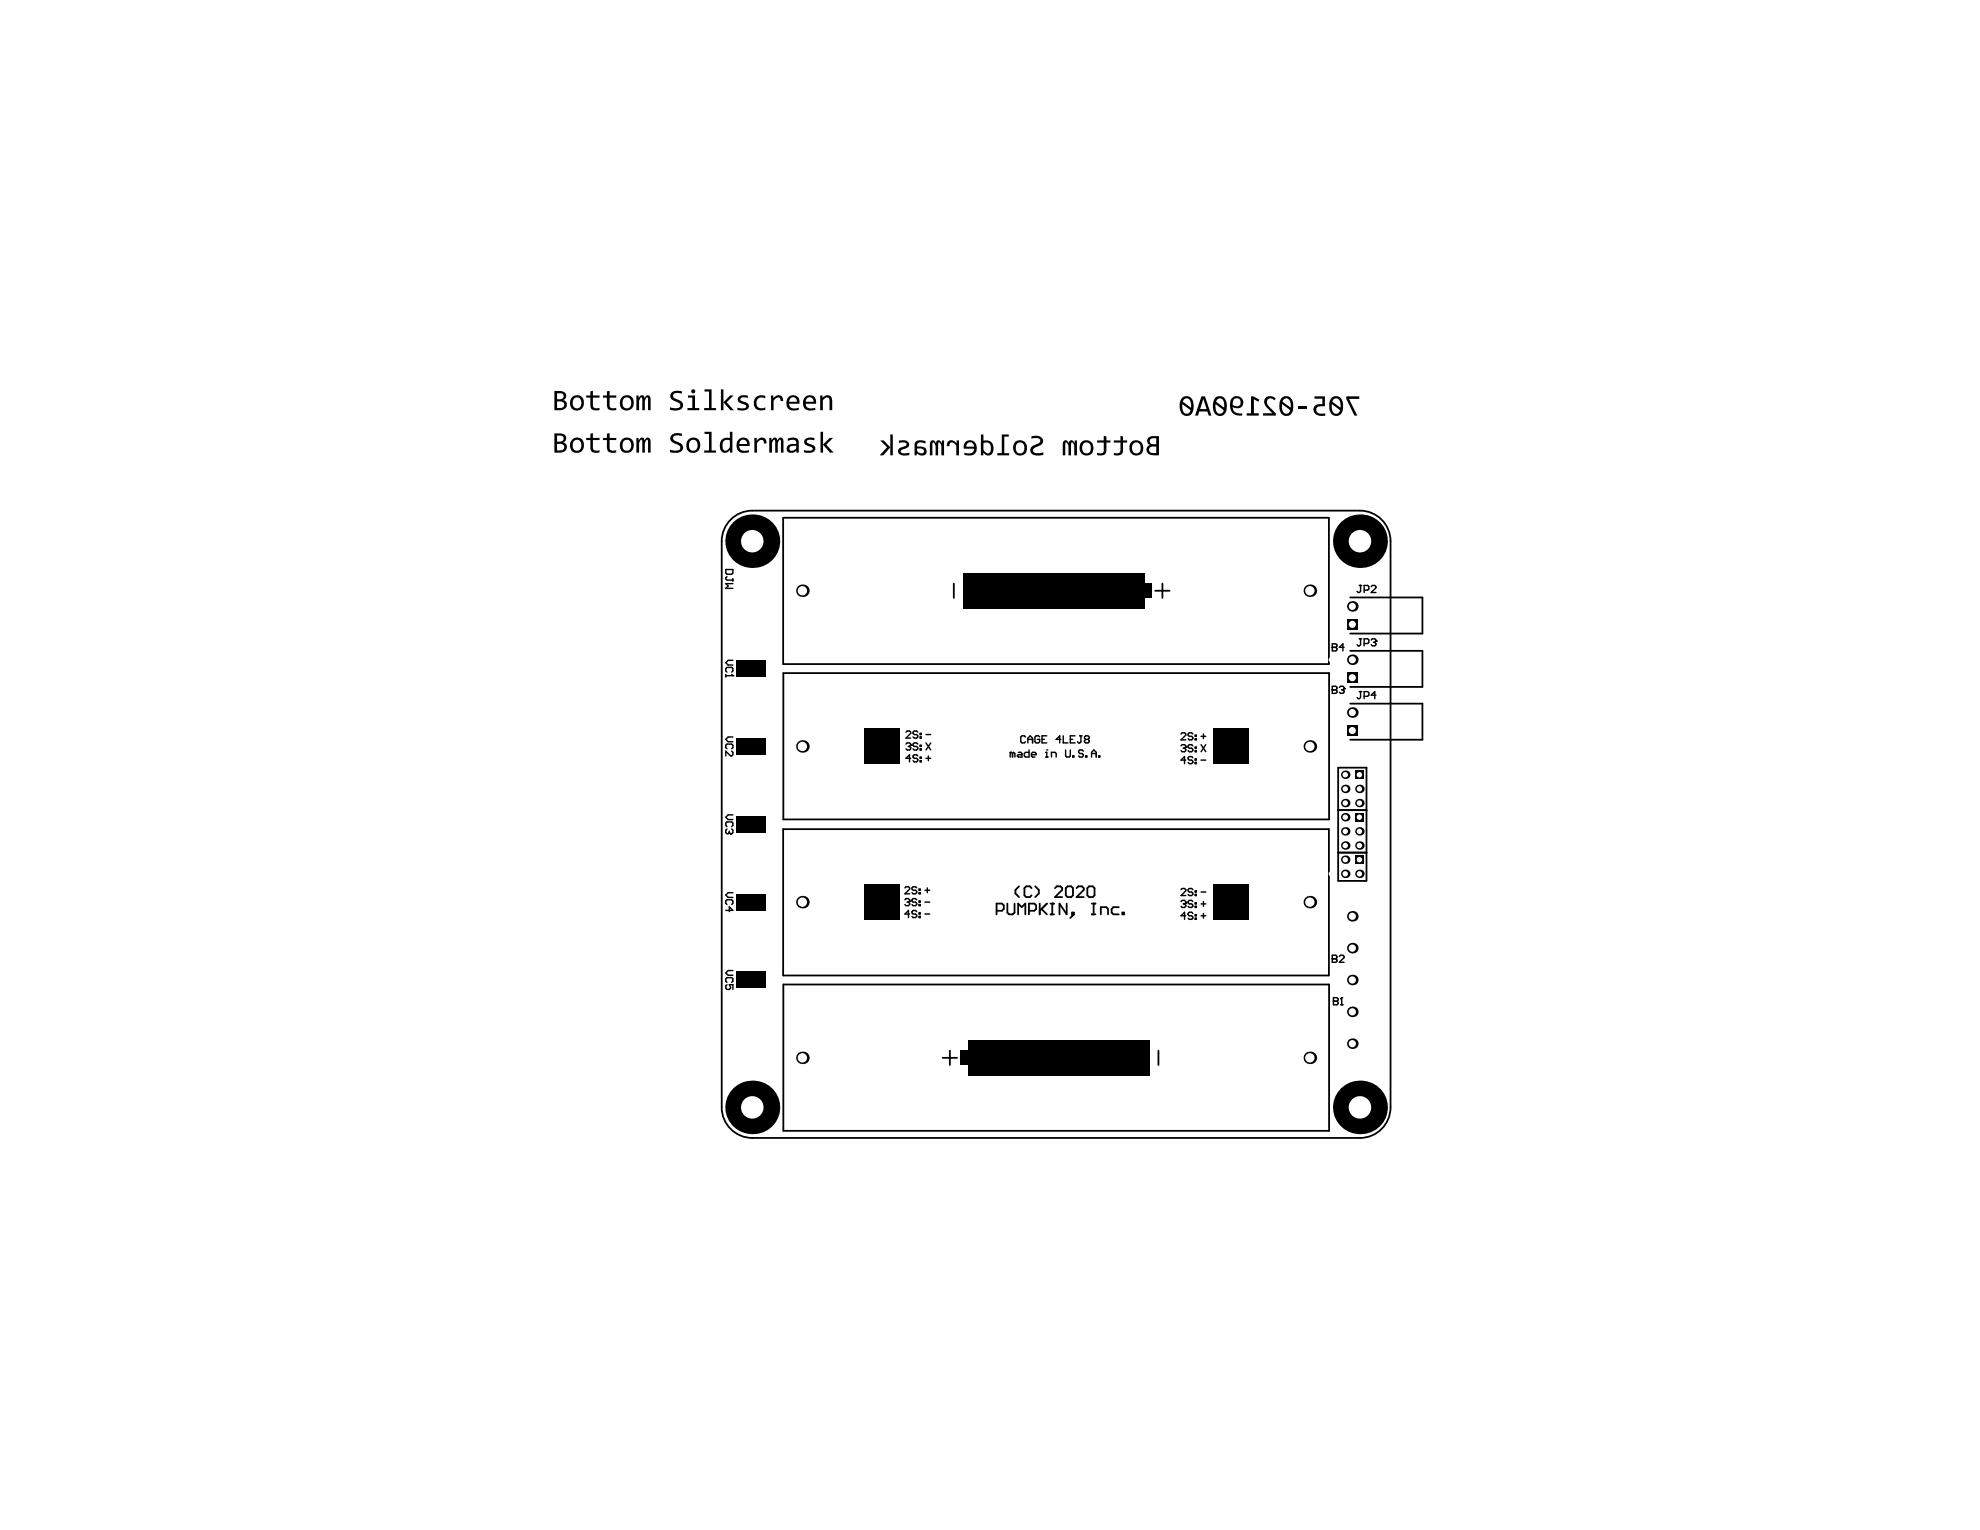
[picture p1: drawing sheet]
<svg xmlns="http://www.w3.org/2000/svg" width="279mm" height="216mm" viewBox="0 0 279 216" stroke-linecap="round" stroke-linejoin="round" font-family="sans-serif">
<g fill="#000">
<path d="M82.7 55.8h.6v-.6l.4-.1v.7h.9v.3h-.9v1.1a.6 .6 0 0 0 .9 .4v.3h-.4a.7 .7 0 0 1-.9-.7v-1.1h-.6zM85.6 55.2l.4-.1v.7h1v.3h-1v1.1a.55 .55 0 0 0 .9 .4h.1v.3h-.4a.76 .76 0 0 1-1-.7v-1.1h-.5v-.3h.5zM89.8 55.8h.3v.4l.2-.2a.36 .36 0 0 1 .4-.2 .36 .36 0 0 1 .2 .4h.1a.44 .44 0 0 1 .5-.4 .44 .44 0 0 1 .3 .6v1.5h-.3v-1.5a.17 .17 0 0 0-.1-.3 .17 .17 0 0 0-.2 .1l-.2 .3v1.4h-.4v-1.5a.2 .2 0 0 0 0-.2 .2 .2 0 0 0-.2-.1l-.2 .4v1.4h-.4zM94.7 55.5a1.63 1.63 0 0 1 1.5-.3v.4l-.4-.1a.54 .54 0 0 0-.5 0 .54 .54 0 0 0-.3 .5l.2 .2 .6 .3a.75 .75 0 0 1 .6 .9 .75 .75 0 0 1-.9 .5l-1-.1v-.3l1 .1a.44 .44 0 0 0 .5-.4 .44 .44 0 0 0-.5-.5l-.6-.3-.3-.2v-.4zM99.4 54.9h1v2.7h.6v.3h-1.6v-.3h.7v-2.4h-.7zM101.7 54.9h.4v1.9l.9-1h.5l-1 1 1.1 1.1h-.5l-1-1.1v1.1h-.4zM104.3 56l.6-.2h.6v.4l-.4-.1a.46 .46 0 0 0-.6 .3l.3 .2 .5 .2a.58 .58 0 0 1 .3 .7 .58 .58 0 0 1-.7 .4h-.8v-.4l.7 .1a.32 .32 0 0 0 .4 0 .32 .32 0 0 0 0-.4l-.6-.3a.55 .55 0 0 1-.5-.3 .55 .55 0 0 1 .2-.6zM106.6 56.1l.7-.3 .7 .1v.3l-.4-.1h-.4l-.3 .2-.1 .2a.77 .77 0 0 0 .2 1 .77 .77 0 0 0 1 0v.3l-.4 .1a1.08 1.08 0 0 1-1.2-.6 1.08 1.08 0 0 1 .2-1.2zM108.8 55.8h.3v.4l.1-.1a.7 .7 0 0 1 .9-.3 .7 .7 0 0 1 .4 .8h-.3a.43 .43 0 0 0-.4-.5 .43 .43 0 0 0-.5 .3l-.1 .1v1.4h-.4zM115.7 55.8h.4v.3l.3-.2a.69 .69 0 0 1 .7 0 .69 .69 0 0 1 .3 .6v1.4h-.3v-1.3a.42 .42 0 0 0-.3-.5 .42 .42 0 0 0-.6 .2l-.1 .2v1.4h-.4zM176.5 55.9h.4l.8 .5-.1 .3-.7-.4v2h.7v.3h-1.7v-.3h.6zM178.6 56.1a1.06 1.06 0 0 1 1.4 .2l-.2 .2-.2-.2a.55 .55 0 0 0-.8 .1 .55 .55 0 0 0 .2 .8l1 1.1v.3h-1.8v-.3h1.4l-.8-.8-.3-.4-.1-.5z"/>
<path d="M183.2 57.4h1.3v.3h-1.3zM185.5 55.9h1.5v1.4h-.5a.54 .54 0 0 0-.8 .5 .54 .54 0 0 0 .7 .6l.6-.1v.3h-1a.79 .79 0 0 1-.7-.7 .79 .79 0 0 1 .7-.9h.6v-.7h-1.1zM190 55.9h1.8v.4h-1.4l1.1 2.3h-.4l-1.1-2.3zM82.7 61.8h.6v-.6l.4-.1v.7h.9v.3h-.9v1.1a.6 .6 0 0 0 .9 .3v.3l-.4 .1a.7 .7 0 0 1-.9-.7v-1.1h-.6zM85.6 61.2l.4-.1v.7h1v.3h-1v1.1a.62 .62 0 0 0 1 .3v.3l-.3 .1a.83 .83 0 0 1-1.1-.7v-1.1h-.5v-.3h.5zM89.8 61.8h.3v.4a.41 .41 0 0 1 .5-.5 .41 .41 0 0 1 .3 .5l.1-.1a.43 .43 0 0 1 .6-.3 .43 .43 0 0 1 .2 .6v1.5h-.3v-1.6a.18 .18 0 0 0-.2-.3 .18 .18 0 0 0-.2 .2l-.1 .3v1.4h-.4v-1.6a.19 .19 0 0 0-.1-.3 .19 .19 0 0 0-.2 .3l-.1 .2v1.4h-.4zM94.7 61.5l.5-.3h1v.3h-.3a.55 .55 0 0 0-.6-.1 .55 .55 0 0 0-.3 .5l.2 .3 .6 .2a.76 .76 0 0 1 .6 1 .76 .76 0 0 1-1 .5l-.9-.1v-.3l.9 .1a.44 .44 0 0 0 .6-.4 .44 .44 0 0 0-.5-.5l-.6-.3a.68 .68 0 0 1-.2-.9zM99.4 60.9h1v2.7h.6v.3h-1.6v-.3h.7v-2.4h-.7zM106.4 61.8h.4v.4a.73 .73 0 0 1 .8-.4 .73 .73 0 0 1 .6 .7v.1h-.4a.44 .44 0 0 0-.4-.5 .44 .44 0 0 0-.5 .3l-.1 .1v1.4h-.4zM108.6 61.8h.3v.4a.41 .41 0 0 1 .4-.5 .41 .41 0 0 1 .4 .5v-.1a.43 .43 0 0 1 .6-.3 .43 .43 0 0 1 .3 .6v1.5h-.4v-1.6a.18 .18 0 0 0-.1-.3 .18 .18 0 0 0-.2 .2l-.2 .3v1.4h-.3v-1.6a.19 .19 0 0 0-.2-.3 .19 .19 0 0 0-.2 .3l-.1 .2v1.4h-.3zM113.6 62l.4-.2h.9v.3l-.4-.1a.53 .53 0 0 0-.6 .2l.1 .3 .7 .3a.51 .51 0 0 1 .3 .7l-.3 .3-.3 .1-.9-.1v-.3l.7 .1a.33 .33 0 0 0 .3 0 .33 .33 0 0 0 .1-.4l-.5-.2a.77 .77 0 0 1-.6-.6zM115.8 60.9h.3v1.8l1-.9h.5l-1 1 1 1.1h-.5l-1-1.1v1.1h-.3z"/>
<path d="M124.2 62.1h.5l.9 1v-1.8h.4v3h-.4v-1.2l-1 1.2h-.5l1.1-1.2zM126.8 62.2l.8-.1 .5 .2a.53 .53 0 0 1 .2 .5 .53 .53 0 0 1-.4 .4l-.5 .2a.3 .3 0 0 0-.3 .4 .3 .3 0 0 0 .5 .2l.7-.1v.3h-1.1a.57 .57 0 0 1-.5-.6 .57 .57 0 0 1 .6-.5l.3-.1a.3 .3 0 0 0 .3-.4 .3 .3 0 0 0-.4-.2l-.7 .1zM131.4 62.2a.44 .44 0 0 1 .4 0 .44 .44 0 0 1 .3 .4 .41 .41 0 0 1 .4-.5 .41 .41 0 0 1 .4 .5v-.5h.3v2.2h-.4v-1.5a.24 .24 0 0 0-.1-.3 .24 .24 0 0 0-.3 0v1.8h-.4v-1.4l-.1-.2a.22 .22 0 0 0-.1-.2 .22 .22 0 0 0-.2 0v1.8h-.4v-1.7zM133.8 62.3a.81 .81 0 0 1 1.2 .3v-.5h.3v2.2h-.4v-1.4l-.1-.2a.41 .41 0 0 0-.6-.2 .41 .41 0 0 0-.2 .5h-.4zM141.4 61.3h1v.3h-.7v2.3h.7v.4h-1.7v-.4h.7zM145.5 61.6l1.1-.1 .5 .3 .1 .4-.1 .3-.1 .2-1 .5-.2 .2a.43 .43 0 0 0 .1 .5 .43 .43 0 0 0 .5 0l.8-.1v.4l-.5 .1-.7-.1a.74 .74 0 0 1-.6-.7 .74 .74 0 0 1 .7-.7l.4-.2a.42 .42 0 0 0 .3-.6 .42 .42 0 0 0-.6-.2l-.7 .1zM150.1 62.2a.44 .44 0 0 1 .5 0 .44 .44 0 0 1 .2 .4 .41 .41 0 0 1 .4-.5 .41 .41 0 0 1 .4 .5l.1-.5h.3v2.2h-.4l-.1-1.5a.24 .24 0 0 0 0-.3 .24 .24 0 0 0-.3 0l-.1 1.8h-.3v-1.4l-.1-.2a.2 .2 0 0 0-.1-.2 .2 .2 0 0 0-.3 0v1.8h-.3v-1.7zM154.8 62.1h1v-.6l.3 .1v.5h.6v.4h-.6v1a.81 .81 0 0 1-1 .8l-.3-.1v-.3h.2a.5 .5 0 0 0 .8-.4v-1h-1zM157.2 62.1h.9v-.6l.4 .1v.5h.5v.4h-.5v1a.8 .8 0 0 1-1.1 .8l-.2-.1v-.3h.1a.52 .52 0 0 0 .8-.4v-1h-.9z"/>
<path d="M78.6 55.5v.8h.4a.43 .43 0 0 0 .5-.4 .43 .43 0 0 0-.5-.4zM78.6 56.6v1h.4a.48 .48 0 0 0 .6-.5 .48 .48 0 0 0-.6-.5zM78.2 55.2h.8a.7 .7 0 0 1 .8 .3 .7 .7 0 0 1-.1 .8l-.3 .1 .3 .1a.75 .75 0 0 1 .2 .9 .75 .75 0 0 1-.8 .5h-.9z"/>
<path d="M80.9 56.3l-.1 .3v.6a.61 .61 0 0 0 .7 .4 .61 .61 0 0 0 .5-.6v-.5a.56 .56 0 0 0-1-.3zM80.7 56.1l.1-.1a.99 .99 0 0 1 1.2-.1 .99 .99 0 0 1 .4 1.2v.1a1.02 1.02 0 0 1-1.5 .6 1.02 1.02 0 0 1-.3-1.5z"/>
<path d="M88 56.3l-.2 .6a.68 .68 0 0 0 .5 .7 .61 .61 0 0 0 .8-.6l-.1-.5-.1-.2-.3-.2a.59 .59 0 0 0-.6 .2zM87.7 56.1a1 1 0 0 1 1.3-.2 1 1 0 0 1 .4 1.2l-.1 .4a1.01 1.01 0 0 1-1.3 .3 1.01 1.01 0 0 1-.5-1.3z"/>
<path d="M97.5 55.2a.3 .3 0 0 1 .6 0 .3 .3 0 0 1-.6 0zM97.1 55.8h1v1.8h.6v.3h-1.7v-.3h.7v-1.5h-.6z"/>
<path d="M111.5 56.2l-.2 .5h1.2a.57 .57 0 0 0-.4-.6 .57 .57 0 0 0-.6 .1zM111.3 56a.93 .93 0 0 1 1.1-.1 .93 .93 0 0 1 .4 1.1h-1.5a.8 .8 0 0 0 1.3 .6l.1-.1v.3l-.4 .1a1.08 1.08 0 0 1-1.2-.5 1.08 1.08 0 0 1 .1-1.2z"/>
<path d="M113.8 56.3l-.1 .4h1.1l-.1-.3a.52 .52 0 0 0-.4-.4 .52 .52 0 0 0-.5 .3zM113.6 56.1a.93 .93 0 0 1 1.1-.2 .93 .93 0 0 1 .5 1.1h-1.5a.81 .81 0 0 0 1.2 .6l.1-.1v.3l-.4 .1a1.03 1.03 0 0 1-1.1-.3 1.03 1.03 0 0 1-.2-1.1z"/>
<path d="M167 56.4a.6 .6 0 0 1 .7-.1 .6 .6 0 0 1 .4 .6v.6l-1.2-.8zM166.8 57l1.2 .9v.1a.57 .57 0 0 1-.7 .4 .57 .57 0 0 1-.4-.7zM166.8 56.1l-.3 .7v1a.97 .97 0 0 0 1.1 .9 .97 .97 0 0 0 .8-1.1v-.6a.97 .97 0 0 0-.5-1 .97 .97 0 0 0-1.1 .1z"/>
<path d="M169.8 56.3l.5 1.4h-.9zM169.5 55.9l-.9 2.7h.4l.2-.5h1.2l.2 .5h.3l-.9-2.7z"/>
<path d="M171.8 56.3l.4-.1 .4 .2 .1 .4 .1 .7-1.2-.8zM171.5 57l1.2 .9-.1 .1a.56 .56 0 0 1-.6 .4 .56 .56 0 0 1-.4-.7zM171.5 56.1l-.3 .7v.8l.1 .4a.95 .95 0 0 0 1.1 .7 .95 .95 0 0 0 .7-1.1v-.6a.99 .99 0 0 0-.5-1 .99 .99 0 0 0-1.1 .1z"/>
<path d="M174.1 56.4l.3-.2a.59 .59 0 0 1 .6 .8 .59 .59 0 0 1-.9 .2l-.2-.1v-.2zM173.8 56.2l-.2 .4v.6a1.3 1.3 0 0 0 1.5 1.4h.2v-.3h-.7l-.4-.2-.2-.3-.1-.4 .5 .2a.87 .87 0 0 0 1-.9 .87 .87 0 0 0-1.1-.8z"/>
<path d="M181.1 56.4a.61 .61 0 0 1 .8-.1 .61 .61 0 0 1 .2 .7v.5l-1.1-.8zM180.9 57l1.2 .9-.1 .2a.59 .59 0 0 1-.8 .2 .59 .59 0 0 1-.3-.7zM180.9 56.1l-.3 .6v1.2a.96 .96 0 0 0 1.1 .8 .96 .96 0 0 0 .8-1.1v-.4a1.04 1.04 0 0 0-1.4-1.2z"/>
<path d="M188.2 56.4a.61 .61 0 0 1 .7-.1 .61 .61 0 0 1 .2 .7l.1 .5-1.2-.8zM188 57l1.1 .9-.1 .2a.59 .59 0 0 1-.7 .2 .59 .59 0 0 1-.3-.7zM187.9 56.1l-.3 .5v.8a1.02 1.02 0 0 0 .4 1.1 1.02 1.02 0 0 0 1.2 0l.3-.6v-1a.96 .96 0 0 0-.5-.9 .96 .96 0 0 0-1.1 .1z"/>
<path d="M78.6 61.5v.8h.4a.44 .44 0 0 0 .5-.4 .44 .44 0 0 0-.5-.4zM78.6 62.6v1h.4a.48 .48 0 0 0 .6-.5 .48 .48 0 0 0-.6-.5zM78.2 61.2h.8a.67 .67 0 0 1 .9 .4 .67 .67 0 0 1-.5 .8l.1 .1a.75 .75 0 0 1 .4 .9 .75 .75 0 0 1-.9 .5h-.8z"/>
<path d="M80.9 62.3l-.1 .4a.67 .67 0 0 0 .7 .9 .8 .8 0 0 0 .5-.8 .8 .8 0 0 0-.6-.8zM80.7 62a1.02 1.02 0 0 1 1.4 0 1.02 1.02 0 0 1 .2 1.3 1.01 1.01 0 0 1-1.4 .5 1.01 1.01 0 0 1-.4-1.4z"/>
<path d="M87.9 62.3l-.1 .4a.67 .67 0 0 0 .2 .7 .67 .67 0 0 0 .8 .1l.2-.4v-.6a.58 .58 0 0 0-.5-.4 .58 .58 0 0 0-.6 .2zM87.8 62a1.02 1.02 0 0 1 1.3 0 1.02 1.02 0 0 1 .2 1.3 1 1 0 0 1-1.3 .6 1 1 0 0 1-.5-1.3z"/>
<path d="M97.3 62.3l-.1 .4a.72 .72 0 0 0 .4 .9h.1a.76 .76 0 0 0 .7-.4 .76 .76 0 0 0 0-.8 .58 .58 0 0 0-1.1-.1zM97.1 62a1.02 1.02 0 0 1 1.4 0 1.02 1.02 0 0 1 .2 1.3v.1a1 1 0 0 1-1.3 .4 1 1 0 0 1-.5-1.2z"/>
<path d="M101.8 62.1l.1-.1a1.13 1.13 0 0 1 1.1-.2v-.9h.4v3h-.4v-.4a.76 .76 0 0 1-1 .4 .76 .76 0 0 1-.4-.9v-.4zM102.1 62.2l-.1 .5a.61 .61 0 0 0 .5 .9l.5-.5v-1h-.5z"/>
<path d="M104.5 62.2l-.2 .5 1.1-.1a.54 .54 0 0 0-.3-.5 .54 .54 0 0 0-.6 .1zM104.2 62.1a.93 .93 0 0 1 1.1-.3 .93 .93 0 0 1 .5 1.1h-1.5a.8 .8 0 0 0 1.2 .7l.2-.1v.3l-.5 .1a1.09 1.09 0 0 1-1.2-.5 1.09 1.09 0 0 1 .1-1.3z"/>
<path d="M111.5 63a.37 .37 0 0 0 0 .6 .37 .37 0 0 0 .6-.1l.3-.2v-.4h-.5zM111.2 61.9l.6-.2 .5 .1a.59 .59 0 0 1 .4 .6v1.5h-.3v-.3l-.4 .2-.4 .1a.63 .63 0 0 1-.6-.7 .63 .63 0 0 1 .8-.5h.6v-.2a.48 .48 0 0 0-.8-.4l-.4 .1z"/>
<path d="M129.4 63.3h.5a.38 .38 0 0 1 .5 .5 .38 .38 0 0 1-.7 .1l-.3-.2zM129.2 62.3l-.1 .3v1.7h.3v-.3l.6 .3a.64 .64 0 0 0 .8-.6 .64 .64 0 0 0-.8-.7h-.6v-.2a.53 .53 0 0 1 .8-.3l.4 .1v-.4l-.9-.1z"/>
<path d="M136.5 62.6a.57 .57 0 0 1 .6-.1 .57 .57 0 0 1 .4 .5h-1.1zM136.2 62.4l-.2 .4v.5h1.5a.8 .8 0 0 1-1.2 .6h-.2v.3l.4 .1a1.12 1.12 0 0 0 1.3-.8 1.12 1.12 0 0 0-.6-1.3 1.02 1.02 0 0 0-1 .2z"/>
<path d="M138.4 61.3v3h.3l.1-.5a.76 .76 0 0 0 .9 .4 .76 .76 0 0 0 .5-.9v-.1a1.03 1.03 0 0 0-1.4-1v-.9zM138.8 62.5h.1a.71 .71 0 0 1 .8 .1 .71 .71 0 0 1 .1 .8 .47 .47 0 0 1-.3 .6 .47 .47 0 0 1-.6-.4l-.1-.1z"/>
<path d="M143.5 62.7v-.1a.6 .6 0 0 1 .7-.1 .6 .6 0 0 1 .3 .6 .66 .66 0 0 1-.1 .7 .66 .66 0 0 1-.7 .1l-.2-.2-.2-.3v-.4zM143.2 62.4l-.2 .5v.5a1 1 0 0 0 1.3 .8 1 1 0 0 0 .6-1.3 1.01 1.01 0 0 0-1.7-.5z"/>
<path d="M152.9 62.6l.2-.1a.61 .61 0 0 1 .8 .6v.1a.63 .63 0 0 1-.7 .8 .63 .63 0 0 1-.5-.9zM152.6 62.5l-.3 .6a1.01 1.01 0 0 0 1.2 1.2 1.01 1.01 0 0 0 .7-1.5 1.01 1.01 0 0 0-1.6-.3z"/>
<path d="M159.9 62.6l.3-.1a.61 .61 0 0 1 .8 .6v.1a.63 .63 0 0 1-.7 .8 .63 .63 0 0 1-.6-.9zM159.6 62.4l-.2 .6 .1 .6a1 1 0 0 0 1.3 .6 1 1 0 0 0 .5-1.3v-.1a.98 .98 0 0 0-1.7-.4z"/>
<path d="M162.3 62l.3-.2h.6v.9h-.4a.43 .43 0 0 1-.5-.2 .43 .43 0 0 1 0-.5zM162.2 63.2l.4-.2h.6v.9h-.5a.48 .48 0 0 1-.5-.2 .48 .48 0 0 1 0-.5zM162.1 61.7a.63 .63 0 0 0 .2 1.1l-.2 .1-.2 .2a.83 .83 0 0 0 .1 .9 .83 .83 0 0 0 .8 .3h.7v-2.8h-.9z"/>
<circle cx="191.8" cy="123.3" r=".6"/>
</g>
<g fill="none" stroke="#000" stroke-width=".25">
<path d="M110.5 73.1h77v20.6h-77zM110.5 95h77.1v20.6h-77.1zM134.6 82.3v2.1M163 83.4h2M164 82.3v2.1M190.5 84.3h10.2v5.1h-10.2M190.5 91.8h10.2v5.1h-10.2M190.5 99.3h10.2v5.1h-10.2M110.5 117h77v20.7h-77zM188.8 108.3h4v16h-4zM188.8 114.3h4M110.5 138.9h77.1v20.7h-77.1z"/>
<path d="M140.6 128.5h.8l.2-.2v-.5l-.2-.3h-.8v1.5M142.1 127.5v1.3l.3 .2h.5l.3-.2v-1.3M143.7 129v-1.5l.5 .5 .5-.5v1.5M143.8 125.1l-.5 .5v.5l.5 .5M145.2 128.5h.8l.2-.2v-.5l-.2-.3h-.8v1.5M145.6 125.3l-.3-.2h-.5l-.2 .2v1l.2 .3h.5l.3-.3M146.1 125.1l.5 .5v.5l-.5 .5M146.7 127.5v1.5M147 128.3l.7 .7M147.7 127.5l-1 1M148.2 127.5h.5M148.2 129h.5"/>
<path d="M148.5 127.5v1.5M148.9 125.3l.2-.2h.5l.3 .2v.3l-1 1h1M150.4 125.3l.2-.2h.6l.2 .2v1l-.2 .3h-.6l-.2-.3zM150.5 127.5v1.5l-1-1.5v1.5M151.3 128.8h.2v.2h-.2zM151.5 129l-.5 .5M151.9 125.3l.3-.2h.5l.2 .2v.3l-1 1h1M153.4 125.3l.3-.2h.5l.3 .2v1l-.3 .3h-.5l-.3-.3zM154.1 127.5h.5M154.1 129h.5M154.3 127.5v1.5M155.3 129v-1h.8l.3 .3v.7"/>
<path d="M157.9 128h-.8l-.2 .3v.5l.2 .2h.8M158.4 128.8h.2v.2h-.2zM188.8 120.3h4M133 149.3h2M134 148.3v2M163.5 148.3v2"/>
</g>
<g fill="#000">
<path d="M135.8 80.8h25.7v5.1h-25.7z" fill-rule="evenodd"/>
<path d="M161.5 82.3h1v2.1h-1z" fill-rule="evenodd"/>
<path d="M121.9 102.8h5v5h-5z" fill-rule="evenodd"/>
<path d="M171.1 102.8h5v5h-5z" fill-rule="evenodd"/>
<path d="M121.9 124.8h5v5h-5z" fill-rule="evenodd"/>
<path d="M171.1 124.8h5v5h-5z" fill-rule="evenodd"/>
<path d="M135.6 148.3h1v2h-1z" fill-rule="evenodd"/>
<path d="M136.6 146.7h25.6v5.1h-25.6z" fill-rule="evenodd"/>
</g>
<g fill="none" stroke="#000" stroke-width=".2">
<path d="M102.4 80.4h1v.5l-.2 .1h-.6l-.2-.1zM102.4 95.2v.3M102.4 95.3h1M102.6 94.8l-.2-.1v-.4l.2-.1h.6l.2 .1v.4l-.2 .1M102.6 81.4l-.2 .1v.2l.2 .2h.8M103.2 95.2l.2 .1M103.4 95.3h.1M103.4 81.7v.3M103.4 82.4h-1l.4 .3-.4 .3h1M103.4 93.2h-.6l-.4 .3 .4 .3h.6M188 97.3h.1M188 91.3h.1"/>
<path d="M188 90.9h.5l.2 .1v.2l-.2 .1 .2 .2v.2l-.2 .1h-.5zM188 96.8h.5l.2 .2v.2l-.2 .1 .2 .2v.2l-.2 .1h-.5zM188 97.3h.5M188 91.3h.5M189 97l.2-.2h.3l.2 .2v.2M189.3 97.3h.2M189.5 97.3l.2 .2v.2l-.2 .1h-.3l-.2-.1M189.7 97.2h.1M189.7 97.2l-.2 .1M189.7 91.3h-.7l.5-.4v.9M191.8 82.6h.4M191.8 97.6h.4"/>
<path d="M191.8 90.1h.4M192 82.6v.8l-.2 .2h-.1l-.2-.2M192 90.1v.9l-.2 .1h-.1l-.2-.1M192 97.6v.8l-.2 .2h-.1l-.2-.2M192.5 83.3h.5l.2-.2v-.3l-.2-.2h-.5v1M192.5 90.8h.5l.2-.2v-.3l-.2-.2h-.5v1M192.5 98.3h.5l.2-.2v-.3l-.2-.2h-.5v1M193.5 82.8l.2-.2h.3l.2 .2v.1l-.7 .7h.7M193.5 90.3l.2-.2h.3l.2 .2v.2M193.8 90.6h.2M194 90.6l.2 .2v.2l-.2 .1h-.3l-.2-.1M194.2 90.5h.1"/>
<path d="M194.2 98.1h-.7l.5-.5v1M194.2 90.5l-.2 .1M102.6 116.6l-.2-.1v-.3l.2-.2h.6l.2 .2v.3l-.2 .1M102.6 117l-.2 .1v.4l.2 .1h.2l.1-.1M102.6 105.7l-.2-.2v-.3l.2-.2h.6l.2 .2v.3l-.2 .2M102.9 117.3v.2M102.9 117.5l.2 .1M103.1 117.6h.1M103.2 106l.2 .2v.3l-.2 .2h-.1l-.7-.7v.7M103.2 117l.2 .1v.4l-.2 .1h-.1M103.4 104h-.6l-.4 .3 .4 .4h.6M103.4 115h-.6l-.4 .3 .4 .4h.6"/>
<path d="M127.8 105l.2-.2h.3l.2 .2v.2M127.8 103.3l.2-.1h.3l.2 .1v.2l-.7 .7h.7M128.2 105.3h.1M128.3 105.3l.2 .2v.2l-.2 .1h-.3l-.2-.1M128.5 105.2h.1M128.5 105.2l-.2 .1M128.5 107h-.7l.5-.5v1M129.5 105l-.2-.2h-.3l-.2 .2v.2l.2 .1h.3l.2 .2v.2l-.2 .1h-.3l-.2-.1M129.5 103.3l-.2-.1h-.3l-.2 .1v.2l.2 .2h.3l.2 .1v.2l-.2 .2h-.3l-.2-.2M129.5 106.7l-.2-.2h-.3l-.2 .2v.1l.2 .2h.3l.2 .2v.1l-.2 .2h-.3l-.2-.2M129.8 104h.2v.2h-.2zM129.8 103.5h.2v.2h-.2z"/>
<path d="M129.8 105.2h.2v.1h-.2zM129.8 105.7h.2v.1h-.2zM129.8 106.8h.2v.2h-.2zM129.8 107.3h.2v.2h-.2zM130.7 103.7h.6M130.7 104.8l.6 1M130.7 107h.6M131 106.7v.6M131.3 104.8l-.6 1M142.9 106.3l.1-.1 .2 .1v.5M142.9 106.3l-.2-.1h-.2v.6M142.9 106.3v.5"/>
<path d="M143.7 106.2h.3l.2 .1v.5h-.5l-.2-.1 .2-.2h.5M144.7 104l-.2-.2h-.3l-.2 .2v.7l.2 .1h.3l.2-.1M145 104.8v-.6l.4-.4 .3 .4v.6M145 104.3h.7M145.2 105.8v1h-.5l-.2-.1v-.4l.2-.1h.5M145.5 106.5h.7v-.2l-.2-.1h-.3l-.2 .1v.4l.2 .1h.3M146.7 104l-.2-.2h-.3l-.2 .2v.7l.2 .1h.3l.2-.1v-.4h-.3M147 104.3h.4M147.5 106.2h.2v.6M147.5 106.8h.4M147.7 105.8h.1M147.7 103.8h-.7v1h.7"/>
<path d="M148.4 106.8v-.6h.5l.1 .1v.5M149.7 104.3h-.7l.5-.5v1M150 103.8v1h.7M150.4 105.8v.9l.1 .1h.4l.1-.1v-.9M151 104.3h.4M151.4 106.7h.1v.1h-.1zM151.7 103.8h-.7v1h.7M152.4 103.8h.3M152.5 103.8v.9l-.1 .1h-.2l-.2-.1M152.9 106l-.2-.2h-.3l-.2 .2v.2l.2 .1h.3l.2 .2v.2l-.2 .1h-.3l-.2-.1M153.2 106.7h.2v.1h-.2zM153.2 104.3l-.2-.1v-.2l.2-.2h.3l.2 .2v.2l-.2 .1"/>
<path d="M153.2 104.3l-.2 .2v.2l.2 .1h.3l.2-.1v-.2l-.2-.2M153.2 104.3h.3M154 106.3h.7M154 106.8v-.6l.4-.4 .3 .4v.6M155 106.7h.2v.1h-.2zM166.7 103.6l.1-.2h.4l.1 .2v.1l-.6 .7h.6M166.7 105.2l.1-.1h.4l.1 .1v.2M167 105.6h.2M167.2 105.6l.1 .1v.2l-.1 .2h-.4l-.1-.2M167.3 105.4h.1M167.3 105.4l-.1 .2M167.3 107.3h-.6l.5-.5v1"/>
<path d="M168.3 103.6l-.1-.2h-.4l-.1 .2v.1l.1 .2h.4l.1 .2v.1l-.1 .2h-.4l-.1-.2M168.3 105.2l-.1-.1h-.4l-.1 .1v.2l.1 .2h.4l.1 .1v.2l-.1 .2h-.4l-.1-.2M168.3 106.9l-.1-.1h-.4l-.1 .1v.2l.1 .2h.4l.1 .1v.2l-.1 .2h-.4l-.1-.2M168.7 104.2h.1v.2h-.1zM168.7 103.7h.1v.2h-.1zM168.7 105.4h.1v.2h-.1zM168.7 105.9h.1v.2h-.1zM168.7 107.1h.1v.2h-.1zM168.7 107.6h.1v.2h-.1zM169.5 103.9h.6M169.5 105.1l.6 1M169.5 107.3h.6"/>
<path d="M169.8 103.6v.6M170.1 105.1l-.6 1M102.4 128.5h1l-.5-.5v.6M102.6 138.6l-.2-.1v-.4l.2-.1h.6l.2 .1v.4l-.2 .1M102.6 127.6l-.2-.1v-.4l.2-.1h.6l.2 .1v.4l-.2 .1M102.6 139l-.2 .1v.4l.2 .1h.3l.2-.1-.2-.5h.5v.6M103.4 137h-.6l-.4 .3 .4 .3h.6M103.4 126h-.6l-.4 .3 .4 .3h.6M127.7 125.3l.2-.2h.3l.2 .2v.2l-.7 .6h.7M127.7 127l.2-.2h.3l.2 .2v.1M128 127.3h.2M128.2 127.3l.2 .2v.1l-.2 .2h-.3l-.2-.2"/>
<path d="M128.4 127.1h.1M128.4 127.1l-.2 .2M128.4 129h-.7l.5-.5v1M129.4 128.6l-.2-.1h-.3l-.2 .1v.2l.2 .2h.3l.2 .1v.2l-.2 .2h-.3l-.2-.2M129.4 125.3l-.2-.2h-.3l-.2 .2v.2l.2 .1h.3l.2 .2v.2l-.2 .1h-.3l-.2-.1M129.4 127l-.2-.2h-.3l-.2 .2v.1l.2 .2h.3l.2 .2v.1l-.2 .2h-.3l-.2-.2M129.7 126h.2v.1h-.2zM129.7 125.5h.2v.1h-.2zM129.7 127.1h.2v.2h-.2zM129.7 127.6h.2v.2h-.2zM129.7 128.8h.2v.2h-.2zM129.7 129.3h.2v.2h-.2z"/>
<path d="M130.5 125.6h.7M130.5 127.3h.7M130.5 129h.7M130.9 125.3v.7M166.7 125.5l.1-.1h.4l.1 .1v.2l-.6 .7h.6M166.7 127.2l.1-.1h.4l.1 .1v.2M167 127.6h.2M167.2 127.6l.1 .1v.2l-.1 .2h-.4l-.1-.2M167.3 127.4h.1M167.3 129.2h-.6l.5-.5v1M167.3 127.4l-.1 .2M168.3 125.5l-.1-.1h-.4l-.1 .1v.2l.1 .2h.4l.1 .1v.2l-.1 .2h-.4l-.1-.2"/>
<path d="M168.3 127.2l-.1-.1h-.4l-.1 .1v.2l.1 .2h.4l.1 .1v.2l-.1 .2h-.4l-.1-.2M168.3 128.9l-.1-.2h-.4l-.1 .2v.2l.1 .1h.4l.1 .2v.2l-.1 .1h-.4l-.1-.1M168.7 125.7h.1v.2h-.1zM168.7 126.2h.1v.2h-.1zM168.7 127.4h.1v.2h-.1zM168.7 127.9h.1v.2h-.1zM168.7 129.1h.1v.1h-.1zM168.7 129.6h.1v.1h-.1zM169.5 125.9h.6M169.5 127.6h.6M169.5 129.2h.6M169.8 127.2v.7"/>
<path d="M169.8 128.9v.7M188 135.3h.1M188 134.8h.5l.2 .2v.1l-.2 .2 .2 .2v.1l-.2 .2h-.5zM188 135.3h.5M189 135l.2-.2h.3l.2 .2v.1l-.7 .7h.7M188.2 141.3h.1M188.2 140.8h.5l.1 .2v.1l-.1 .2 .1 .1v.2l-.1 .2h-.5zM188.2 141.3h.5M189.2 141.8h.3M189.3 140.8h.1M189.3 140.8v1M189.3 140.8l-.1 .2"/>
</g>
<circle cx="191.8" cy="123.3" r=".38" fill="#fff"/>
<path d="M191.2 120.7h1.2v1.2h-1.2z" fill-rule="evenodd" fill="#000"/>
<circle cx="191.8" cy="121.3" r=".38" fill="#fff"/>
<circle cx="191.8" cy="119.3" r=".6" fill="#000"/>
<circle cx="191.8" cy="119.3" r=".38" fill="#fff"/>
<circle cx="191.8" cy="117.3" r=".6" fill="#000"/>
<circle cx="191.8" cy="117.3" r=".38" fill="#fff"/>
<path d="M191.2 114.7h1.2v1.2h-1.2z" fill-rule="evenodd" fill="#000"/>
<circle cx="191.8" cy="115.3" r=".38" fill="#fff"/>
<circle cx="191.8" cy="113.3" r=".6" fill="#000"/>
<circle cx="191.8" cy="113.3" r=".38" fill="#fff"/>
<circle cx="191.8" cy="111.3" r=".6" fill="#000"/>
<circle cx="191.8" cy="111.3" r=".38" fill="#fff"/>
<path d="M191.2 108.7h1.2v1.2h-1.2z" fill-rule="evenodd" fill="#000"/>
<circle cx="191.8" cy="109.3" r=".38" fill="#fff"/>
<circle cx="189.8" cy="123.3" r=".6" fill="#000"/>
<circle cx="189.8" cy="123.3" r=".38" fill="#fff"/>
<circle cx="189.8" cy="121.3" r=".6" fill="#000"/>
<circle cx="189.8" cy="121.3" r=".38" fill="#fff"/>
<circle cx="189.8" cy="119.3" r=".6" fill="#000"/>
<circle cx="189.8" cy="119.3" r=".38" fill="#fff"/>
<circle cx="189.8" cy="117.3" r=".6" fill="#000"/>
<circle cx="189.8" cy="117.3" r=".38" fill="#fff"/>
<circle cx="189.8" cy="115.3" r=".6" fill="#000"/>
<circle cx="189.8" cy="115.3" r=".38" fill="#fff"/>
<circle cx="189.8" cy="113.3" r=".6" fill="#000"/>
<circle cx="189.8" cy="113.3" r=".38" fill="#fff"/>
<circle cx="189.8" cy="111.3" r=".6" fill="#000"/>
<circle cx="189.8" cy="111.3" r=".38" fill="#fff"/>
<circle cx="189.8" cy="109.3" r=".6" fill="#000"/>
<circle cx="189.8" cy="109.3" r=".38" fill="#fff"/>
<circle cx="190.8" cy="133.8" r=".75" fill="#000"/>
<circle cx="190.8" cy="133.8" r=".51" fill="#fff"/>
<circle cx="190.8" cy="93.1" r=".75" fill="#000"/>
<circle cx="190.8" cy="93.1" r=".5" fill="#fff"/>
<circle cx="184.8" cy="105.3" r=".88" fill="#000"/>
<circle cx="184.8" cy="105.3" r=".66" fill="#fff"/>
<circle cx="113.2" cy="105.3" r=".88" fill="#000"/>
<circle cx="113.2" cy="105.3" r=".66" fill="#fff"/>
<circle cx="190.8" cy="147.3" r=".75" fill="#000"/>
<circle cx="190.8" cy="147.3" r=".51" fill="#fff"/>
<circle cx="190.8" cy="142.8" r=".75" fill="#000"/>
<circle cx="190.8" cy="142.8" r=".51" fill="#fff"/>
<circle cx="190.8" cy="138.3" r=".75" fill="#000"/>
<circle cx="190.8" cy="138.3" r=".51" fill="#fff"/>
<circle cx="190.8" cy="129.3" r=".75" fill="#000"/>
<circle cx="190.8" cy="129.3" r=".51" fill="#fff"/>
<path d="M190.1 102.3h1.5v1.5h-1.5z" fill-rule="evenodd" fill="#000"/>
<circle cx="190.8" cy="103.1" r=".5" fill="#fff"/>
<path d="M190.1 94.9h1.5v1.5h-1.5z" fill-rule="evenodd" fill="#000"/>
<circle cx="190.8" cy="95.6" r=".5" fill="#fff"/>
<circle cx="190.8" cy="100.5" r=".75" fill="#000"/>
<circle cx="190.8" cy="100.5" r=".5" fill="#fff"/>
<path d="M190.1 87.4h1.5v1.5h-1.5z" fill-rule="evenodd" fill="#000"/>
<circle cx="190.8" cy="88.1" r=".5" fill="#fff"/>
<circle cx="184.8" cy="135.3" r=".5" fill="#000"/>
<circle cx="184.8" cy="135.3" r="1.19" fill="#fff"/>
<circle cx="184.8" cy="127.3" r=".88" fill="#000"/>
<circle cx="184.8" cy="127.3" r=".66" fill="#fff"/>
<circle cx="184.8" cy="91.4" r=".5" fill="#000"/>
<circle cx="184.8" cy="91.4" r="1.19" fill="#fff"/>
<circle cx="184.8" cy="83.4" r=".88" fill="#000"/>
<circle cx="184.8" cy="83.4" r=".66" fill="#fff"/>
<circle cx="176.7" cy="97.3" r=".5" fill="#000"/>
<circle cx="176.7" cy="97.3" r="1.73" fill="#fff"/>
<circle cx="113.2" cy="127.3" r=".88" fill="#000"/>
<circle cx="113.2" cy="127.3" r=".66" fill="#fff"/>
<circle cx="113.2" cy="97.3" r=".5" fill="#000"/>
<circle cx="113.2" cy="97.3" r="1.19" fill="#fff"/>
<circle cx="113.2" cy="83.4" r=".88" fill="#000"/>
<circle cx="113.2" cy="83.4" r=".66" fill="#fff"/>
<circle cx="191.9" cy="156.3" r="3.8" fill="#000"/>
<circle cx="191.9" cy="156.3" r="1.59" fill="#fff"/>
<circle cx="190.8" cy="85.6" r=".75" fill="#000"/>
<circle cx="190.8" cy="85.6" r=".5" fill="#fff"/>
<circle cx="191.9" cy="76.4" r="3.8" fill="#000"/>
<circle cx="191.9" cy="76.4" r="1.59" fill="#fff"/>
<circle cx="184.8" cy="149.3" r=".88" fill="#000"/>
<circle cx="184.8" cy="149.3" r=".66" fill="#fff"/>
<circle cx="176.7" cy="141.3" r=".5" fill="#000"/>
<circle cx="176.7" cy="141.3" r="1.73" fill="#fff"/>
<circle cx="176.6" cy="119.3" r=".5" fill="#000"/>
<circle cx="176.6" cy="119.3" r="1.73" fill="#fff"/>
<circle cx="176.6" cy="75.4" r=".5" fill="#000"/>
<circle cx="176.6" cy="75.4" r="1.73" fill="#fff"/>
<circle cx="113.2" cy="149.3" r=".88" fill="#000"/>
<circle cx="113.2" cy="149.3" r=".66" fill="#fff"/>
<circle cx="113.2" cy="141.3" r=".5" fill="#000"/>
<circle cx="113.2" cy="141.3" r="1.19" fill="#fff"/>
<circle cx="121.5" cy="113.3" r=".5" fill="#000"/>
<circle cx="121.5" cy="113.3" r="1.73" fill="#fff"/>
<circle cx="121.4" cy="91.4" r=".5" fill="#000"/>
<circle cx="121.4" cy="91.4" r="1.73" fill="#fff"/>
<circle cx="121.5" cy="157.3" r=".5" fill="#000"/>
<circle cx="121.5" cy="157.3" r="1.73" fill="#fff"/>
<circle cx="121.4" cy="135.3" r=".5" fill="#000"/>
<circle cx="121.4" cy="135.3" r="1.73" fill="#fff"/>
<circle cx="106.2" cy="156.3" r="3.8" fill="#000"/>
<circle cx="106.2" cy="156.3" r="1.59" fill="#fff"/>
<circle cx="106.2" cy="76.4" r="3.8" fill="#000"/>
<circle cx="106.2" cy="76.4" r="1.59" fill="#fff"/>
<g fill="#000">
<path d="M103.9 93.2h4.1v2.3h-4.1z" fill-rule="evenodd"/>
<path d="M103.9 115.2h4.1v2.3h-4.1z" fill-rule="evenodd"/>
<path d="M103.9 104.2h4.1v2.3h-4.1z" fill-rule="evenodd"/>
<path d="M103.9 137.1h4.1v2.3h-4.1z" fill-rule="evenodd"/>
<path d="M103.9 126.2h4.1v2.3h-4.1z" fill-rule="evenodd"/>
</g>
<path d="M102.9 73.6a4.3 4.3 0 0 1 3.3-1.5h85.7a4.3 4.3 0 0 1 4.3 4.3v79.9a4.3 4.3 0 0 1-4.3 4.3h-85.7a4.3 4.3 0 0 1-4.4-4.3v-79.9a4.3 4.3 0 0 1 1.1-2.8z" fill="none" stroke="#000" stroke-width=".25"/>
<g fill="#fff">
<circle cx="187.8" cy="123.3" r=".36"/>
<circle cx="189.8" cy="105.3" r=".36"/>
<circle cx="195.1" cy="115.3" r=".36"/>
<circle cx="148.9" cy="88.1" r=".36"/>
<circle cx="187.8" cy="93.1" r=".36"/>
<circle cx="187.8" cy="138.3" r=".36"/>
</g>
</svg>
